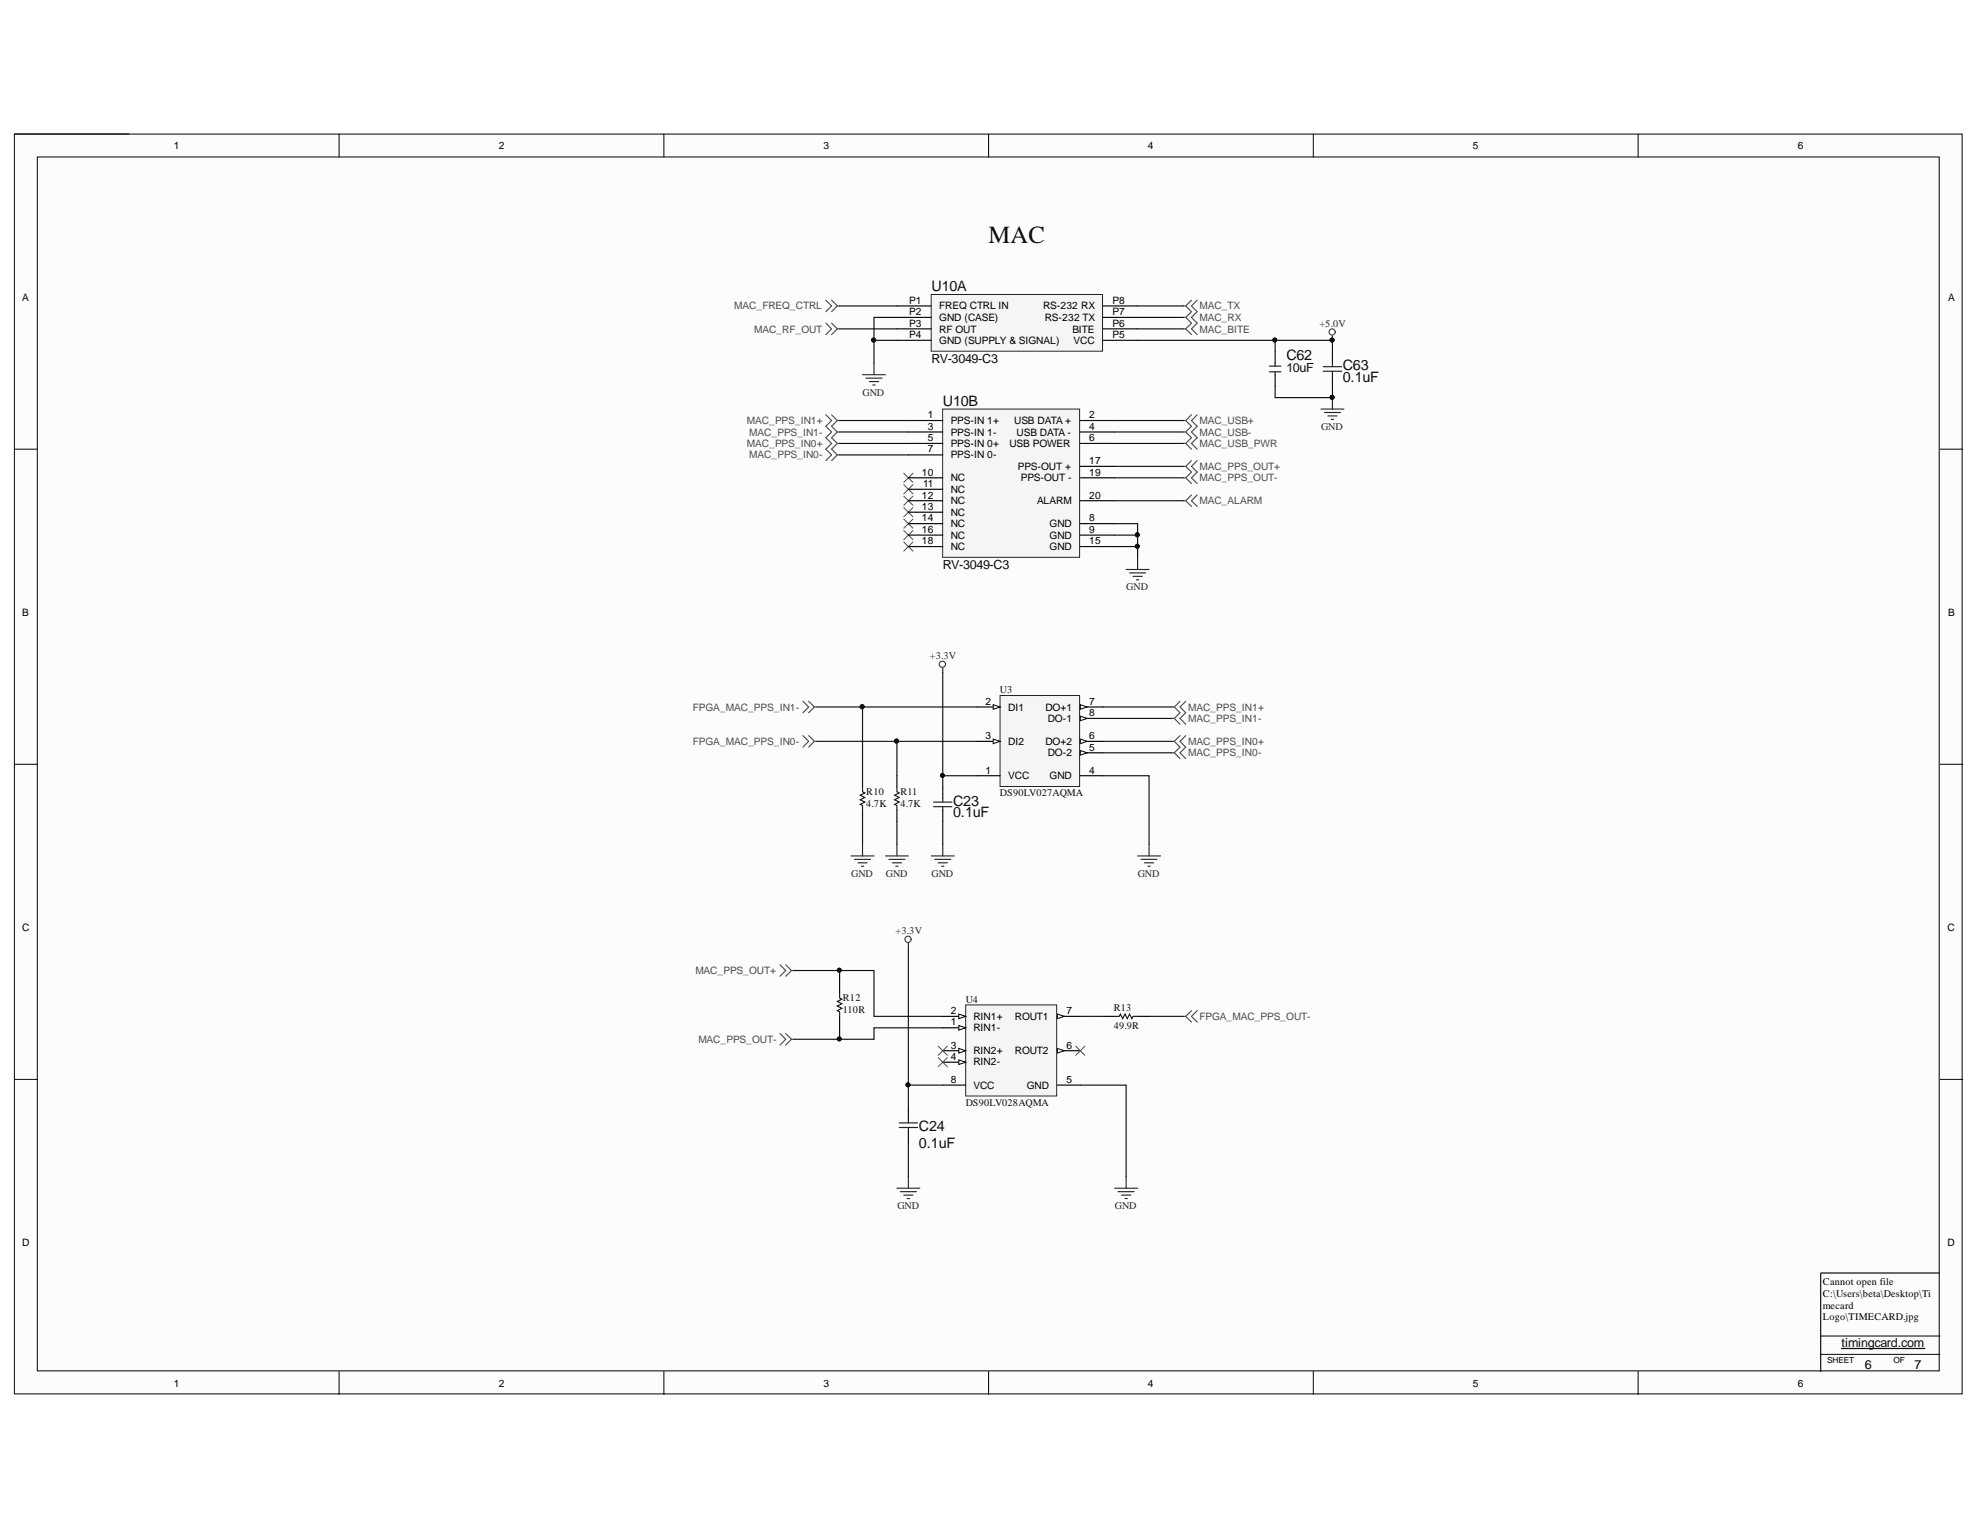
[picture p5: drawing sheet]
<svg xmlns="http://www.w3.org/2000/svg" width="279mm" height="216mm" viewBox="0 0 279 216" stroke-linecap="round" stroke-linejoin="round" font-family="sans-serif">
<defs><g id="words">
<text font-size="3.5" fill="#0e0e0e" x="139.5" y="34.3">MAC</text>
<g font-size="2" fill="#0e0e0e">
<text x="131.4" y="41.1">U10A</text>
<text x="181.5" y="50.8">C62</text>
<text x="189.5" y="52.3">C63</text>
<text x="189.5" y="53.9">0.1uF</text>
<text x="133.1" y="57.3">U10B</text>
<text x="134.5" y="113.7">C23</text>
<text x="134.5" y="115.3">0.1uF</text>
<text x="129.7" y="159.7">C24</text>
<text x="129.7" y="161.9">0.1uF</text>
</g>
<g font-size="1.8" fill="#0e0e0e">
<text x="131.4" y="51.2">RV-3049-C3</text>
<text x="181.5" y="52.5">10uF</text>
<text x="133.1" y="80.3">RV-3049-C3</text>
<text x="259.8" y="190.1">timingcard.com</text>
</g>
<g font-size="1.8">
<text x="263.1" y="193.1">6</text>
<text x="270.2" y="193.1">7</text>
</g>
<g font-size="1.4">
<text x="24.5" y="21.1">1</text>
<text x="70.4" y="21.1">2</text>
<text x="116.2" y="21.1">3</text>
<text x="162" y="21.1">4</text>
<text x="207.8" y="21.1">5</text>
<text x="253.7" y="21.1">6</text>
<text x="3.1" y="42.5">A</text>
<text x="128.3" y="42.9">P1</text>
<text x="128.3" y="44.5">P2</text>
<text x="128.3" y="46.1">P3</text>
<text x="128.3" y="47.7">P4</text>
<text x="132.5" y="43.6">FREQ CTRL IN</text>
<text x="132.5" y="45.3">GND (CASE)</text>
<text x="132.5" y="46.9">RF OUT</text>
<text x="147.2" y="43.6">RS-232 RX</text>
<text x="147.4" y="45.3">RS-232 TX</text>
<text x="151.3" y="46.9">BITE</text>
<text x="157" y="47.7">P5</text>
<text x="157" y="46.1">P6</text>
<text x="157" y="44.5">P7</text>
<text x="157" y="42.9">P8</text>
<text x="274.9" y="42.5">A</text>
<text x="132.5" y="48.5">GND (SUPPLY &amp; SIGNAL)</text>
<text x="151.5" y="48.5">VCC</text>
<text x="130.9" y="59">1</text>
<text x="134.2" y="59.9">PPS-IN 1+</text>
<text x="143.1" y="59.9">USB DATA +</text>
<text x="153.7" y="59">2</text>
<text x="130.9" y="60.6">3</text>
<text x="130.9" y="62.2">5</text>
<text x="130.9" y="63.8">7</text>
<text x="134.2" y="61.5">PPS-IN 1-</text>
<text x="134.2" y="63.1">PPS-IN 0+</text>
<text x="134.2" y="64.7">PPS-IN 0-</text>
<text x="142.4" y="63.1">USB POWER</text>
<text x="143.5" y="61.5">USB DATA -</text>
<text x="153.7" y="60.6">4</text>
<text x="153.7" y="62.2">6</text>
<text x="153.7" y="65.5">17</text>
<text x="130.1" y="67.1">10</text>
<text x="130.1" y="70.4">12</text>
<text x="130.1" y="72">13</text>
<text x="130.3" y="68.8">11</text>
<text x="134.2" y="67.9">NC</text>
<text x="134.2" y="69.5">NC</text>
<text x="134.2" y="71.1">NC</text>
<text x="143.6" y="66.3">PPS-OUT +</text>
<text x="144" y="67.9">PPS-OUT -</text>
<text x="146.3" y="71.1">ALARM</text>
<text x="153.7" y="67.1">19</text>
<text x="153.7" y="70.4">20</text>
<text x="130.1" y="73.6">14</text>
<text x="130.1" y="75.2">16</text>
<text x="130.1" y="76.8">18</text>
<text x="134.2" y="72.8">NC</text>
<text x="134.2" y="74.4">NC</text>
<text x="134.2" y="76">NC</text>
<text x="134.2" y="77.6">NC</text>
<text x="148.1" y="74.4">GND</text>
<text x="148.1" y="76">GND</text>
<text x="148.1" y="77.6">GND</text>
<text x="153.7" y="73.6">8</text>
<text x="153.7" y="75.2">9</text>
<text x="153.7" y="76.8">15</text>
<text x="3.1" y="86.9">B</text>
<text x="274.9" y="86.9">B</text>
<text x="139.1" y="99.4">2</text>
<text x="142.3" y="100.3">DI1</text>
<text x="147.5" y="100.3">DO+1</text>
<text x="147.9" y="101.9">DO-1</text>
<text x="153.7" y="99.4">7</text>
<text x="153.7" y="101.1">8</text>
<text x="139.1" y="104.3">3</text>
<text x="142.3" y="105.1">DI2</text>
<text x="147.5" y="105.1">DO+2</text>
<text x="147.9" y="106.7">DO-2</text>
<text x="153.7" y="104.3">6</text>
<text x="153.7" y="106">5</text>
<text x="139.1" y="109.2">1</text>
<text x="142.3" y="109.9">VCC</text>
<text x="148.1" y="109.9">GND</text>
<text x="153.7" y="109.2">4</text>
<text x="3.1" y="131.4">C</text>
<text x="274.8" y="131.4">C</text>
<text x="134.2" y="143.1">2</text>
<text x="137.4" y="143.9">RIN1+</text>
<text x="143.2" y="143.9">ROUT1</text>
<text x="150.5" y="143.1">7</text>
<text x="134.2" y="144.7">1</text>
<text x="134.2" y="148">3</text>
<text x="134.2" y="149.6">4</text>
<text x="137.4" y="145.5">RIN1-</text>
<text x="137.4" y="148.7">RIN2+</text>
<text x="143.2" y="148.7">ROUT2</text>
<text x="150.5" y="148">6</text>
<text x="134.2" y="152.8">8</text>
<text x="137.4" y="150.4">RIN2-</text>
<text x="137.4" y="153.7">VCC</text>
<text x="144.9" y="153.7">GND</text>
<text x="150.5" y="152.8">5</text>
<text x="3.1" y="175.9">D</text>
<text x="274.8" y="175.9">D</text>
<text x="257.2" y="181.4">Cannot open file</text>
<text x="257.2" y="183.1">C:\Users\beta\Desktop\Ti</text>
<text x="257.2" y="184.7">mecard</text>
<text x="257.2" y="186.3">Logo\TIMECARD.jpg</text>
<text x="24.5" y="195.7">1</text>
<text x="70.4" y="195.7">2</text>
<text x="116.2" y="195.7">3</text>
<text x="162" y="195.7">4</text>
<text x="207.8" y="195.7">5</text>
<text x="253.7" y="195.7">6</text>
</g>
<g font-size="1.4" fill="#4c4c4c">
<text x="103.6" y="43.6">MAC_FREQ_CTRL</text>
<text x="106.4" y="46.9">MAC_RF_OUT</text>
<text x="169.3" y="43.6">MAC_TX</text>
<text x="169.3" y="45.3">MAC_RX</text>
<text x="169.3" y="46.9">MAC_BITE</text>
<text x="105.4" y="59.9">MAC_PPS_IN1+</text>
<text x="169.3" y="59.9">MAC_USB+</text>
<text x="105.4" y="63.1">MAC_PPS_IN0+</text>
<text x="105.7" y="61.5">MAC_PPS_IN1-</text>
<text x="105.7" y="64.7">MAC_PPS_IN0-</text>
<text x="169.3" y="61.5">MAC_USB-</text>
<text x="169.3" y="63.1">MAC_USB_PWR</text>
<text x="169.3" y="71.1">MAC_ALARM</text>
<text x="169.3" y="66.3">MAC_PPS_OUT+</text>
<text x="169.3" y="67.9">MAC_PPS_OUT-</text>
<text x="97.8" y="100.3">FPGA_MAC_PPS_IN1-</text>
<text x="167.6" y="101.9">MAC_PPS_IN1-</text>
<text x="167.6" y="100.3">MAC_PPS_IN1+</text>
<text x="97.8" y="105.1">FPGA_MAC_PPS_IN0-</text>
<text x="167.6" y="106.7">MAC_PPS_IN0-</text>
<text x="167.6" y="105.1">MAC_PPS_IN0+</text>
<text x="98.1" y="137.4">MAC_PPS_OUT+</text>
<text x="169.3" y="143.9">FPGA_MAC_PPS_OUT-</text>
<text x="98.5" y="147.1">MAC_PPS_OUT-</text>
</g>
<g font-size="1.4" fill="#262626">
<text x="186.2" y="46.1">+5.0V</text>
<text x="121.7" y="55.8">GND</text>
<text x="186.4" y="60.6">GND</text>
<text x="158.9" y="83.3">GND</text>
<text x="131.2" y="93">+3.3V</text>
<text x="120.1" y="123.7">GND</text>
<text x="125" y="123.7">GND</text>
<text x="131.4" y="123.7">GND</text>
<text x="160.5" y="123.7">GND</text>
<text x="126.4" y="131.8">+3.3V</text>
<text x="126.6" y="170.6">GND</text>
<text x="157.3" y="170.6">GND</text>
</g>
<g font-size="1.4" fill="#0e0e0e">
<text x="141.1" y="97.8">U3</text>
<text x="122.2" y="112.2">R10</text>
<text x="122.2" y="113.8">4.7K</text>
<text x="127" y="112.2">R11</text>
<text x="127" y="113.8">4.7K</text>
<text x="141.1" y="112.4">DS90LV027AQMA</text>
<text x="118.9" y="141.3">R12</text>
<text x="118.9" y="142.9">110R</text>
<text x="136.3" y="141.5">U4</text>
<text x="157.2" y="142.7">R13</text>
<text x="157.2" y="145.2">49.9R</text>
<text x="136.3" y="156">DS90LV028AQMA</text>
</g>
<g font-size="1.2">
<text x="257.8" y="192.3">SHEET</text>
<text x="267.2" y="192.3">OF</text>
</g>
</g></defs>
<g fill="#fcfcfc" stroke="#000" stroke-width=".14">
<path d="M2 18.9h274.9v177.8h-274.9z"/>
<path d="M5.3 22.2h268.3v171.2h-268.3z"/>
</g>
<g fill="none" stroke="#000" stroke-width=".14">
<path d="M47.8 18.9v3.3M93.7 18.9v3.3M139.5 18.9v3.3M185.3 18.9v3.3M231.2 18.9v3.3M2 63.4h3.3M273.7 63.4h3.3M2 107.8h3.3M273.7 107.8h3.3M2 152.3h3.3M273.7 152.3h3.3M47.8 193.5v3.3"/>
<path d="M93.7 193.5v3.3M139.5 193.5v3.3M185.3 193.5v3.3M231.2 193.5v3.3M256.9 191.1h16.8M256.9 188.5h16.8"/>
</g>
<path d="M259.8 190.3h11.8" fill="none" stroke="#0e0e0e" stroke-width=".17"/>
<path d="M179.9 49.6v1.7M179.9 52.9v1.6M256.9 179.6h16.7M256.9 179.7v13.8" fill="none" stroke="#000" stroke-width=".16"/>
<g fill="none" stroke="#4c4c4c" stroke-width=".16">
<path d="M116.5 45.6l.8 .8-.8 .8M116.5 42.4l.8 .8-.8 .8M117.3 45.6l.9 .8M117.3 42.4l.9 .8M118.2 43.2h.3M118.2 46.4h.3M118.2 46.4l-.9 .8M118.2 43.2l-.9 .8M167 43.2h.3M167 44.8h.3M167 46.4h.3M167 59.3h.3"/>
<path d="M167.3 43.2l.8 .8-.8 .8M167.3 44.8l.8 .8-.8 .8M167.3 46.4l.8 .8M167.3 59.3l.8 .8-.8 .9M168.1 42.4l-.8 .8M168.1 58.5l-.8 .8M168.9 42.4l-.8 .8 .8 .8-.8 .8 .8 .8-.8 .8 .8 .8M168.9 58.5l-.8 .8 .8 .8-.8 .9 .8 .8-.8 .8 .8 .8M167 61h.3M167 62.6h.3M167 70.7h.3M167.3 61l.8 .8-.8 .8"/>
<path d="M167.3 62.6l.8 .8M167.3 70.7l.8 .8M168.1 69.9l-.8 .8M168.9 69.9l-.8 .8 .8 .8M113.3 103.8l.8 .8-.8 .8M114.1 103.8l.8 .8M114.9 104.6l-.8 .8M114.9 104.6h.3M110.1 136.1l.8 .9-.8 .8M110.9 136.1l.8 .9M111.7 137l-.8 .8M111.7 137h.3"/>
<path d="M110.1 145.8l.8 .9-.8 .8M110.9 145.8l.8 .9M111.7 146.7l-.8 .8M111.7 146.7h.3"/>
</g>
<g fill="none" stroke="#4c4c4c" stroke-width=".14">
<path d="M127.5 66.8l1.3 1.3M127.5 68.4l1.3 1.3M127.5 70l1.3 1.3M127.5 71.6l1.3 1.3M127.5 73.2l1.3 1.3M127.5 74.9l1.3 1.3M127.5 76.5l1.3 1.3M128.8 66.8l-1.3 1.3M128.8 68.4l-1.3 1.3M128.8 70l-1.3 1.3M128.8 71.6l-1.3 1.3M128.8 73.2l-1.3 1.3"/>
<path d="M128.8 74.9l-1.3 1.3M128.8 76.5l-1.3 1.3"/>
</g>
<g fill="none" stroke="#262626" stroke-width=".16">
<path d="M121.7 52.9h3.2M122.2 53.4h2.3M122.7 53.8h1.3M123.2 54.3h.3M123.3 51.3v1.6M186.4 57.7h3.2M186.9 58.2h2.3M187.4 58.7h1.3M187.9 59.2h.3M188 47.4v.6M188 56.1v1.6M160.5 78.7v1.7"/>
<path d="M158.9 80.4h3.2M159.4 80.8h2.3M159.9 81.3h1.3M160.4 81.8h.3"/>
</g>
<circle cx="188" cy="46.8" r=".44" fill="none" stroke="#262626" stroke-width=".14"/>
<g fill="#0e0e0e" stroke="#0e0e0e" stroke-width=".14">
<circle cx="188" cy="48" r=".28"/>
<circle cx="188" cy="56.1" r=".28"/>
</g>
<path d="M179.1 52.5h1.6M179.1 51.7h1.6M179.9 51.3v.4M179.9 52.5v.4" fill="none" stroke="#1c1c1c" stroke-width=".16"/>
<path d="M131.4 41.6h24.2v8h-24.2z" fill="#f5f5f5" stroke="#262626" stroke-width=".14"/>
<path d="M126.6 43.2h4.8M126.6 44.8h4.8M126.6 46.4h4.8M126.6 48h4.8M155.7 43.2h4.8M155.7 44.8h4.8M155.7 46.4h4.8M155.7 48h4.8" fill="none" stroke="#000" stroke-width=".16"/>
<path d="M133 57.7h19.3v20.9h-19.3z" fill="#f5f5f5" stroke="#262626" stroke-width=".14"/>
<g fill="none" stroke="#000" stroke-width=".16">
<path d="M128.2 59.3h4.8M152.4 59.3h4.9M188 49.6v1.7M188 52.9v1.6M128.2 61h4.8M128.2 62.6h4.8M128.2 64.2h4.8M128.2 73.9h4.8M128.2 75.5h4.8M128.2 67.4h4.8M128.2 69h4.8M128.2 70.7h4.8"/>
<path d="M128.2 72.3h4.8M128.2 77.1h4.8M152.4 61h4.9M152.4 62.6h4.9M152.4 73.9h4.9M152.4 75.5h4.9M152.4 67.4h4.9M152.4 70.7h4.9M152.4 77.1h4.9M152.4 65.8h4.9"/>
</g>
<path d="M186.7 51.7h2.6M186.7 52.4h2.6M188 51.3v.4M188 52.4v.5" fill="none" stroke="#1c1c1c" stroke-width=".16"/>
<path d="M141.1 98.1h11.2v12.9h-11.2z" fill="#f5f5f5" stroke="#262626" stroke-width=".14"/>
<path d="M137.9 99.8h3.2" fill="none" stroke="#000" stroke-width=".16"/>
<path d="M140.1 99.4l1 .4-1 .3z" fill="#fcfcfc"/>
<path d="M140.1 99.4l1 .4-1 .3z" fill="none" stroke="#000" stroke-width=".14"/>
<path d="M137.9 104.6h3.2" fill="none" stroke="#000" stroke-width=".16"/>
<path d="M140.1 104.3l1 .3-1 .3z" fill="#fcfcfc"/>
<path d="M140.1 104.3l1 .3-1 .3z" fill="none" stroke="#000" stroke-width=".14"/>
<path d="M152.4 99.8h3.3" fill="none" stroke="#000" stroke-width=".16"/>
<path d="M152.4 99.4l1 .4-1 .3z" fill="#fcfcfc"/>
<path d="M152.4 99.4l1 .4-1 .3z" fill="none" stroke="#000" stroke-width=".14"/>
<path d="M152.4 104.6h3.3" fill="none" stroke="#000" stroke-width=".16"/>
<path d="M152.4 104.3l1 .3-1 .3z" fill="#fcfcfc"/>
<path d="M152.4 104.3l1 .3-1 .3z" fill="none" stroke="#000" stroke-width=".14"/>
<path d="M152.4 101.4h3.3" fill="none" stroke="#000" stroke-width=".16"/>
<path d="M152.4 101.1l1 .3-1 .3z" fill="#fcfcfc"/>
<path d="M152.4 101.1l1 .3-1 .3z" fill="none" stroke="#000" stroke-width=".14"/>
<path d="M152.4 106.2h3.3" fill="none" stroke="#000" stroke-width=".16"/>
<path d="M152.4 105.9l1 .3-1 .4z" fill="#fcfcfc"/>
<path d="M152.4 105.9l1 .3-1 .4z" fill="none" stroke="#000" stroke-width=".14"/>
<path d="M137.9 109.5h3.2M152.4 109.5h3.3" fill="none" stroke="#000" stroke-width=".16"/>
<path d="M136.3 141.8h12.8v12.9h-12.8z" fill="#f5f5f5" stroke="#262626" stroke-width=".14"/>
<path d="M133 145h3.3" fill="none" stroke="#000" stroke-width=".16"/>
<path d="M135.3 144.7l1 .3-1 .4z" fill="#fcfcfc"/>
<path d="M135.3 144.7l1 .3-1 .4z" fill="none" stroke="#000" stroke-width=".14"/>
<path d="M133 143.4h3.3" fill="none" stroke="#000" stroke-width=".16"/>
<path d="M135.3 143.1l1 .3-1 .3z" fill="#fcfcfc"/>
<path d="M135.3 143.1l1 .3-1 .3z" fill="none" stroke="#000" stroke-width=".14"/>
<path d="M133 148.3h3.3" fill="none" stroke="#000" stroke-width=".16"/>
<path d="M135.3 147.9l1 .4-1 .3z" fill="#fcfcfc"/>
<path d="M135.3 147.9l1 .4-1 .3z" fill="none" stroke="#000" stroke-width=".14"/>
<path d="M133 149.9h3.3" fill="none" stroke="#000" stroke-width=".16"/>
<path d="M135.3 149.6l1 .3-1 .3z" fill="#fcfcfc"/>
<path d="M135.3 149.6l1 .3-1 .3z" fill="none" stroke="#000" stroke-width=".14"/>
<path d="M149.2 153.1h3.2M149.2 148.3h3.2" fill="none" stroke="#000" stroke-width=".16"/>
<path d="M149.2 147.9l1 .4-1 .3z" fill="#fcfcfc"/>
<path d="M149.2 147.9l1 .4-1 .3z" fill="none" stroke="#000" stroke-width=".14"/>
<path d="M149.2 143.4h3.2" fill="none" stroke="#000" stroke-width=".16"/>
<path d="M149.2 143.1l1 .3-1 .3z" fill="#fcfcfc"/>
<path d="M149.2 143.1l1 .3-1 .3z" fill="none" stroke="#000" stroke-width=".14"/>
<g fill="none" stroke="#000" stroke-width=".16">
<path d="M121.7 109.5v1.6M121.7 114.3v1.6M126.6 109.5v1.6M126.6 114.3v1.6M133 111.1v1.6M133 114.3v1.6M118.5 138.6v1.6M118.5 143.4v1.6M128.2 156.4v1.6M128.2 159.6v1.6M133 153.1h3.3M155.7 143.4h1.6"/>
<path d="M160.5 143.4h1.6"/>
</g>
<path d="M121.7 111.1v.6l.3 .2-.6 .3 .6 .3-.6 .4 .6 .3-.6 .3 .3 .2v.6M126.6 111.1v.6l.3 .2-.7 .3 .7 .3-.7 .4 .7 .3-.7 .3 .4 .2v.6M131.7 113.2h2.6M131.7 113.8h2.6M133 112.7v.5M133 113.8v.5M118.5 140.2v.6l.3 .2-.6 .3 .6 .3-.6 .4 .6 .3-.6 .3 .3 .2v.6M126.9 159.1h2.6M126.9 158.5h2.6M128.2 158v.5M128.2 159.1v.5M157.3 143.4h.6l.2-.3 .3 .6 .3-.6 .4 .6 .3-.6 .3 .6 .2-.3h.6" fill="none" stroke="#1c1c1c" stroke-width=".16"/>
<g fill="none" stroke="#262626" stroke-width=".16">
<path d="M133 94.3v.6M121.7 119.2v1.6M126.6 119.2v1.6M133 119.2v1.6M162.1 119.2v1.6M120.1 120.8h3.2M120.6 121.3h2.2M121.1 121.8h1.3M121.6 122.2h.3M124.9 120.8h3.3M125.4 121.3h2.3M125.9 121.8h1.3"/>
<path d="M126.4 122.2h.3M128.2 133.1v.6M131.4 120.8h3.3M131.9 121.3h2.3M132.4 121.8h1.3M132.9 122.2h.3M160.5 120.8h3.3M161 121.3h2.3M161.5 121.8h1.3M162 122.2h.3M126.6 167.7h3.2M127 168.2h2.3"/>
<path d="M127.5 168.6h1.3M128 169.1h.3M128.2 166.1v1.6M157.3 167.7h3.2M157.8 168.2h2.2M158.3 168.6h1.3M158.7 169.1h.4M158.9 166.1v1.6"/>
</g>
<g fill="none" stroke="#262626" stroke-width=".14">
<circle cx="133" cy="93.7" r=".44"/>
<circle cx="128.1" cy="132.5" r=".44"/>
</g>
<g fill="none" stroke="#4c4c4c" stroke-width=".16">
<path d="M116.5 58.5l.8 .8-.8 .8 .8 .9-.8 .8 .8 .8-.8 .8 .8 .8-.8 .8M117.3 58.5l.9 .8M118.2 59.3l-.9 .8 .9 .9M118.2 59.3h.3M118.2 61l-.9 .8 .9 .8M118.2 61h.3M118.2 64.2l-.9 .8M118.2 62.6l-.9 .8 .9 .8M118.2 64.2h.3M118.2 62.6h.3M167 65.8h.3M167 67.4h.3"/>
<path d="M167.3 65.8l.8 .8-.8 .8M167.3 67.4l.8 .8M168.1 65l-.8 .8M168.9 65l-.8 .8 .8 .8-.8 .8 .8 .8M113.3 99l.8 .8-.8 .8M114.1 99l.8 .8M114.9 99.8h.3M114.9 99.8l-.8 .8M165.4 99.8h.3M165.7 99.8l.8 .8-.8 .8M166.5 99l-.8 .8M167.3 99l-.8 .8 .8 .8-.8 .8 .8 .8"/>
<path d="M165.4 101.4h.3M165.4 106.2h.3M165.4 104.6h.3M165.7 101.4l.8 .8M165.7 106.2l.8 .8M165.7 104.6l.8 .8-.8 .8M166.5 103.8l-.8 .8M167.3 103.8l-.8 .8 .8 .8-.8 .8 .8 .8M167 143.4h.3M167.3 143.4l.8 .8M168.1 142.6l-.8 .8M168.9 142.6l-.8 .8 .8 .8"/>
</g>
<path d="M132.4 147.6l1.3 1.3M132.4 149.2l1.3 1.3M133.7 147.6l-1.3 1.3M133.7 149.2l-1.3 1.3M151.8 147.6l1.3 1.3M153.1 147.6l-1.3 1.3" fill="none" stroke="#4c4c4c" stroke-width=".14"/>
<g fill="none" stroke="#0e0e0e" stroke-width=".16">
<path d="M2 18.9h16.2M118.5 59.3h9.7M118.5 46.4h8.1M118.5 43.2h8.1M123.3 48h3.3M126.6 44.8h-3.3v6.5M157.3 59.3h9.7M160.5 46.4h6.5M160.5 43.2h6.5M160.5 48h19.4M160.5 44.8h6.5M179.9 54.5v1.6h8.1v-1.6"/>
<path d="M179.9 49.6v-1.6h8.1v1.6M118.5 62.6h9.7M118.5 61h9.7M118.5 64.2h9.7M157.3 73.9h3.2v4.8M157.3 77.1h3.2M157.3 75.5h3.2M157.3 70.7h9.7M157.3 62.6h9.7M157.3 61h9.7M157.3 65.8h9.7M157.3 67.4h9.7"/>
<path d="M115.2 99.8h22.7M121.7 99.8v9.7M133 94.9v14.6M155.7 99.8h9.7M115.2 104.6h22.7M121.7 115.9v3.3M126.6 104.6v4.9M126.6 115.9v3.3M133 115.9v3.3M137.9 109.5h-4.9v1.6M155.7 109.5h6.4v9.7M155.7 101.4h9.7"/>
<path d="M155.7 104.6h9.7M155.7 106.2h9.7M112 137h6.5v1.6M118.5 137h4.8v6.4h9.7M128.2 133.7v19.4M118.5 145v1.7h-6.5M133 145h-9.7v1.7h-4.8M133 153.1h-4.8v3.3M152.4 153.1h6.5v13M152.4 143.4h3.3M162.1 143.4h4.9M128.2 161.2v4.9"/>
</g>
<g fill="#0e0e0e" stroke="#0e0e0e" stroke-width=".14">
<circle cx="123.3" cy="48" r=".28"/>
<circle cx="160.5" cy="77.1" r=".28"/>
<circle cx="160.5" cy="75.5" r=".28"/>
<circle cx="179.9" cy="48" r=".28"/>
<circle cx="188" cy="56.1" r=".28"/>
<circle cx="188" cy="48" r=".28"/>
<circle cx="126.5" cy="104.6" r=".28"/>
<circle cx="121.7" cy="99.7" r=".28"/>
<circle cx="133" cy="109.4" r=".27"/>
<circle cx="118.4" cy="136.9" r=".27"/>
<circle cx="118.4" cy="146.6" r=".27"/>
<circle cx="128.1" cy="153.1" r=".28"/>
</g>
<use href="#words"/>
</svg>
